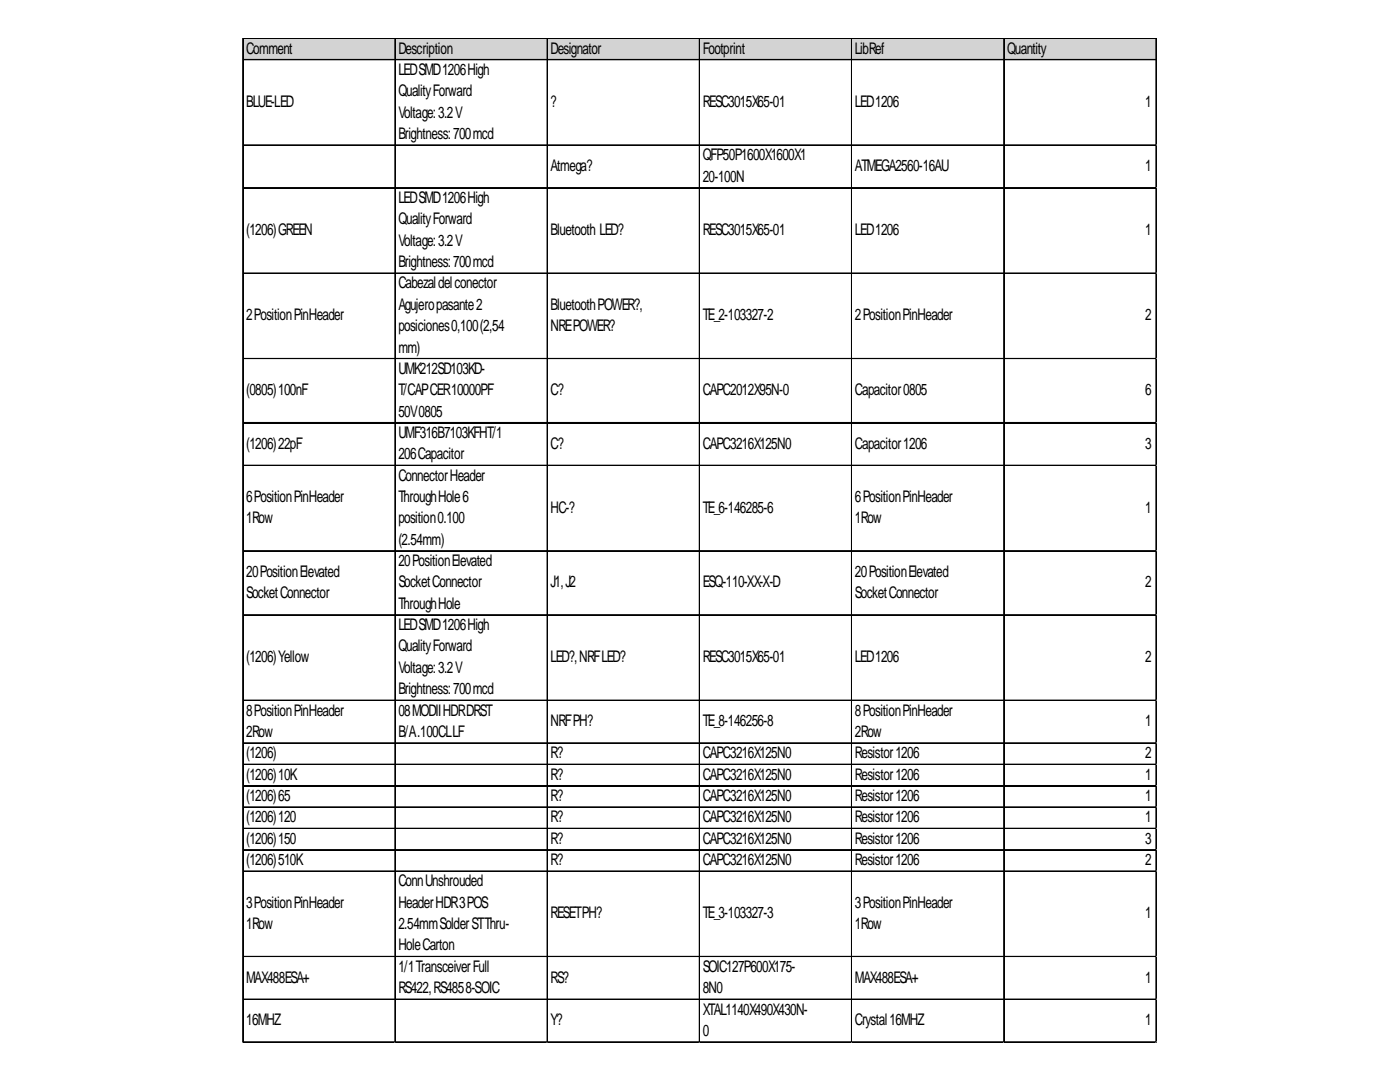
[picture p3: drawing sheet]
<svg xmlns="http://www.w3.org/2000/svg" width="279mm" height="216mm" viewBox="0 0 279 216" stroke-linecap="round" stroke-linejoin="round" font-family="sans-serif">
<defs><g id="words">
<g font-size="3.2">
<text x="49.1" y="10.7">Comment</text>
<text x="79.5" y="10.7">Description</text>
<text x="109.9" y="10.7">Designator</text>
<text x="140.3" y="10.7">Footprint</text>
<text x="170.6" y="10.7">LibRef</text>
<text x="201" y="10.7">Quantity</text>
<text x="79.5" y="14.9">LEDSMD1206High</text>
<text x="49.1" y="21.3">BLUE-LED</text>
<text x="79.5" y="19.2">QualityForward</text>
<text x="79.5" y="23.5">Voltage:3.2V</text>
<text x="109.9" y="21.3">?</text>
<text x="140.3" y="21.3">RESC3015X65-01</text>
<text x="170.6" y="21.3">LED1206</text>
<text x="228.5" y="21.3">1</text>
<text x="79.5" y="27.7">Brightness:700mcd</text>
<text x="109.9" y="34.1">Atmega?</text>
<text x="140.3" y="32">QFP50P1600X1600X1</text>
<text x="170.6" y="34.1">ATMEGA2560-16AU</text>
<text x="228.5" y="34.1">1</text>
<text x="79.5" y="40.5">LEDSMD1206High</text>
<text x="140.3" y="36.3">20-100N</text>
<text x="49.1" y="46.9">(1206)GREEN</text>
<text x="79.5" y="44.8">QualityForward</text>
<text x="109.9" y="46.9">Bluetooth LED?</text>
<text x="140.3" y="46.9">RESC3015X65-01</text>
<text x="170.6" y="46.9">LED1206</text>
<text x="228.5" y="46.9">1</text>
<text x="79.5" y="49">Voltage:3.2V</text>
<text x="79.5" y="53.3">Brightness:700mcd</text>
<text x="79.5" y="57.6">Cabezaldelconector</text>
<text x="49.1" y="64">2PositionPinHeader</text>
<text x="79.5" y="61.8">Agujeropasante2</text>
<text x="109.9" y="61.8">BluetoothPOWER?,</text>
<text x="140.3" y="64">TE_2-103327-2</text>
<text x="170.6" y="64">2PositionPinHeader</text>
<text x="228.5" y="64">2</text>
<text x="79.5" y="66.1">posiciones0,100(2,54</text>
<text x="79.5" y="70.3">mm)</text>
<text x="109.9" y="66.1">NREPOWER?</text>
<text x="79.5" y="74.6">UMK212SD103KD-</text>
<text x="49.1" y="78.9">(0805)100nF</text>
<text x="79.5" y="78.9">T/CAPCER10000PF</text>
<text x="79.5" y="83.1">50V0805</text>
<text x="109.9" y="78.9">C?</text>
<text x="140.3" y="78.9">CAPC2012X95N-0</text>
<text x="170.6" y="78.9">Capacitor0805</text>
<text x="228.5" y="78.9">6</text>
<text x="49.1" y="89.5">(1206)22pF</text>
<text x="79.5" y="87.4">UMF316B7103KFHT/1</text>
<text x="109.9" y="89.5">C?</text>
<text x="140.3" y="89.5">CAPC3216X125N0</text>
<text x="170.6" y="89.5">Capacitor1206</text>
<text x="228.5" y="89.5">3</text>
<text x="79.5" y="91.6">206Capacitor</text>
<text x="79.5" y="95.9">ConnectorHeader</text>
<text x="49.1" y="100.2">6PositionPinHeader</text>
<text x="79.5" y="100.2">ThroughHole6</text>
<text x="170.6" y="100.2">6PositionPinHeader</text>
<text x="49.1" y="104.4">1Row</text>
<text x="79.5" y="104.4">position0.100</text>
<text x="109.9" y="102.3">HC-?</text>
<text x="140.3" y="102.3">TE_6-146285-6</text>
<text x="170.6" y="104.4">1Row</text>
<text x="228.5" y="102.3">1</text>
<text x="79.5" y="108.7">(2.54mm)</text>
<text x="79.5" y="113">20PositionElevated</text>
<text x="49.1" y="115.1">20PositionElevated</text>
<text x="49.1" y="119.3">SocketConnector</text>
<text x="79.5" y="117.2">SocketConnector</text>
<text x="109.9" y="117.2">J1,J2</text>
<text x="140.3" y="117.2">ESQ-110-XX-X-D</text>
<text x="170.6" y="115.1">20PositionElevated</text>
<text x="170.6" y="119.3">SocketConnector</text>
<text x="228.5" y="117.2">2</text>
<text x="79.5" y="121.5">ThroughHole</text>
<text x="79.5" y="125.7">LEDSMD1206High</text>
<text x="79.5" y="130">QualityForward</text>
<text x="49.1" y="132.1">(1206)Yellow</text>
<text x="79.5" y="134.3">Voltage:3.2V</text>
<text x="109.9" y="132.1">LED?,NRFLED?</text>
<text x="140.3" y="132.1">RESC3015X65-01</text>
<text x="170.6" y="132.1">LED1206</text>
<text x="228.5" y="132.1">2</text>
<text x="49.1" y="142.8">8PositionPinHeader</text>
<text x="79.5" y="138.5">Brightness:700mcd</text>
<text x="79.5" y="142.8">08MODIIHDRDRST</text>
<text x="170.6" y="142.8">8PositionPinHeader</text>
<text x="49.1" y="147">2Row</text>
<text x="79.5" y="147">B/A.100CLLF</text>
<text x="109.9" y="144.9">NRFPH?</text>
<text x="140.3" y="144.9">TE_8-146256-8</text>
<text x="170.6" y="147">2Row</text>
<text x="228.5" y="144.9">1</text>
<text x="49.1" y="151.3">(1206)</text>
<text x="49.1" y="155.6">(1206)10K</text>
<text x="109.9" y="151.3">R?</text>
<text x="109.9" y="155.6">R?</text>
<text x="140.3" y="151.3">CAPC3216X125N0</text>
<text x="140.3" y="155.6">CAPC3216X125N0</text>
<text x="170.6" y="151.3">Resistor1206</text>
<text x="170.6" y="155.6">Resistor1206</text>
<text x="228.5" y="151.3">2</text>
<text x="228.5" y="155.6">1</text>
<text x="49.1" y="159.8">(1206)65</text>
<text x="109.9" y="159.8">R?</text>
<text x="140.3" y="159.8">CAPC3216X125N0</text>
<text x="170.6" y="159.8">Resistor1206</text>
<text x="228.5" y="159.8">1</text>
<text x="49.1" y="164.1">(1206)120</text>
<text x="109.9" y="164.1">R?</text>
<text x="140.3" y="164.1">CAPC3216X125N0</text>
<text x="170.6" y="164.1">Resistor1206</text>
<text x="228.5" y="164.1">1</text>
<text x="49.1" y="168.3">(1206)150</text>
<text x="49.1" y="172.6">(1206)510K</text>
<text x="109.9" y="168.3">R?</text>
<text x="109.9" y="172.6">R?</text>
<text x="140.3" y="168.3">CAPC3216X125N0</text>
<text x="140.3" y="172.6">CAPC3216X125N0</text>
<text x="170.6" y="168.3">Resistor1206</text>
<text x="170.6" y="172.6">Resistor1206</text>
<text x="228.5" y="168.3">3</text>
<text x="228.5" y="172.6">2</text>
<text x="79.5" y="176.9">ConnUnshrouded</text>
<text x="49.1" y="181.1">3PositionPinHeader</text>
<text x="49.1" y="185.4">1Row</text>
<text x="79.5" y="181.1">HeaderHDR3POS</text>
<text x="79.5" y="185.4">2.54mmSolderSTThru-</text>
<text x="109.9" y="183.3">RESETPH?</text>
<text x="140.3" y="183.3">TE_3-103327-3</text>
<text x="170.6" y="181.1">3PositionPinHeader</text>
<text x="170.6" y="185.4">1Row</text>
<text x="228.5" y="183.3">1</text>
<text x="79.5" y="189.7">HoleCarton</text>
<text x="49.1" y="196">MAX488ESA+</text>
<text x="79.5" y="193.9">1/1TransceiverFull</text>
<text x="109.9" y="196">RS?</text>
<text x="140.3" y="193.9">SOIC127P600X175-</text>
<text x="170.6" y="196">MAX488ESA+</text>
<text x="228.5" y="196">1</text>
<text x="79.5" y="198.2">RS422,RS4858-SOIC</text>
<text x="140.3" y="198.2">8N0</text>
<text x="140.3" y="202.4">XTAL1140X490X430N-</text>
<text x="49.1" y="204.6">16MHZ</text>
<text x="109.9" y="204.6">Y?</text>
<text x="140.3" y="206.7">0</text>
<text x="170.6" y="204.6">Crystal16MHZ</text>
<text x="228.5" y="204.6">1</text>
</g>
</g></defs>
<path d="M48.5 7.7h182.4v4.4h-182.4z" fill="#d3d3d3"/>
<g fill="none" stroke="#000" stroke-width=".21">
<path d="M48.4 7.6v200.5M48.6 7.6h182.2M48.6 11.9h182.2M78.8 7.8v200.3M109.2 7.8v200.3M139.5 7.8v200.3M169.9 7.8v200.3M200.3 7.8v200.3M230.7 7.8v200.3M48.6 28.9h182.2M48.6 37.4h182.2M48.6 54.5h182.2"/>
<path d="M48.6 71.5h182.2M48.6 84.3h182.2M48.6 92.8h182.2M48.6 109.9h182.2M48.6 122.7h182.2M48.6 139.7h182.2M48.6 148.2h182.2M48.6 152.5h182.2M48.6 156.8h182.2M48.6 161h182.2M48.6 165.3h182.2M48.6 169.5h182.2"/>
<path d="M48.6 173.8h182.2M48.6 190.8h182.2M48.6 199.4h182.2M48.6 207.9h182.2"/>
</g>
<g fill="none" stroke="#000" stroke-width=".2">
<path d="M48.5 7.6v200.5M48.6 7.7h182.2M48.6 12h182.2M78.9 7.8v200.3M109.3 7.8v200.3M139.6 7.8v200.3M170 7.8v200.3M200.4 7.8v200.3M230.8 7.8v200.3M48.6 29h182.2M48.6 37.5h182.2M48.6 54.6h182.2"/>
<path d="M48.6 71.6h182.2M48.6 84.4h182.2M48.6 92.9h182.2M48.6 110h182.2M48.6 122.8h182.2M48.6 139.8h182.2M48.6 148.3h182.2M48.6 152.6h182.2M48.6 156.8h182.2M48.6 161.1h182.2M48.6 165.4h182.2M48.6 169.6h182.2"/>
<path d="M48.6 173.9h182.2M48.6 190.9h182.2M48.6 199.5h182.2M48.6 208h182.2"/>
</g>
<path d="M48.4 208.1h.1" fill="none" stroke="#e0e0e0" stroke-width=".21"/>
<path d="M48.4 208.1h.2z" fill="#e0e0e0"/>
<path d="M78.8 208.1h.1" fill="none" stroke="#e0e0e0" stroke-width=".21"/>
<path d="M78.8 208.1h.2z" fill="#e0e0e0"/>
<path d="M109.2 208.1h.1" fill="none" stroke="#e0e0e0" stroke-width=".21"/>
<path d="M109.2 208.1h.1z" fill="#e0e0e0"/>
<path d="M139.5 208.1h.1" fill="none" stroke="#e0e0e0" stroke-width=".21"/>
<path d="M139.5 208.1h.2z" fill="#e0e0e0"/>
<path d="M169.9 208.1h.1" fill="none" stroke="#e0e0e0" stroke-width=".21"/>
<path d="M169.9 208.1h.2z" fill="#e0e0e0"/>
<path d="M200.3 208.1h.1" fill="none" stroke="#e0e0e0" stroke-width=".21"/>
<path d="M200.3 208.1h.2z" fill="#e0e0e0"/>
<path d="M230.7 208.1h.1" fill="none" stroke="#e0e0e0" stroke-width=".21"/>
<path d="M230.7 208.1h.1z" fill="#e0e0e0"/>
<path d="M230.8 28.9h.1" fill="none" stroke="#e0e0e0" stroke-width=".21"/>
<path d="M230.8 28.9l.1 .2z" fill="#e0e0e0"/>
<path d="M230.8 37.4h.1" fill="none" stroke="#e0e0e0" stroke-width=".21"/>
<path d="M230.8 37.4l.1 .2z" fill="#e0e0e0"/>
<path d="M230.8 54.5h.1" fill="none" stroke="#e0e0e0" stroke-width=".21"/>
<path d="M230.8 54.5l.1 .2z" fill="#e0e0e0"/>
<path d="M230.8 71.5h.1" fill="none" stroke="#e0e0e0" stroke-width=".21"/>
<path d="M230.8 71.5l.1 .2z" fill="#e0e0e0"/>
<path d="M230.8 84.3h.1" fill="none" stroke="#e0e0e0" stroke-width=".21"/>
<path d="M230.8 84.3l.1 .2z" fill="#e0e0e0"/>
<path d="M230.8 92.8h.1" fill="none" stroke="#e0e0e0" stroke-width=".21"/>
<path d="M230.8 92.8l.1 .2z" fill="#e0e0e0"/>
<path d="M230.8 109.9h.1" fill="none" stroke="#e0e0e0" stroke-width=".21"/>
<path d="M230.8 109.9l.1 .2z" fill="#e0e0e0"/>
<path d="M230.8 122.7h.1" fill="none" stroke="#e0e0e0" stroke-width=".21"/>
<path d="M230.8 122.7l.1 .1z" fill="#e0e0e0"/>
<path d="M230.8 139.7h.1" fill="none" stroke="#e0e0e0" stroke-width=".21"/>
<path d="M230.8 139.7l.1 .2z" fill="#e0e0e0"/>
<path d="M230.8 148.2h.1" fill="none" stroke="#e0e0e0" stroke-width=".21"/>
<path d="M230.8 148.2l.1 .2z" fill="#e0e0e0"/>
<path d="M230.8 152.5h.1" fill="none" stroke="#e0e0e0" stroke-width=".21"/>
<path d="M230.8 152.5l.1 .2z" fill="#e0e0e0"/>
<path d="M230.8 156.8h.1" fill="none" stroke="#e0e0e0" stroke-width=".21"/>
<path d="M230.8 156.8l.1 .1z" fill="#e0e0e0"/>
<path d="M230.8 161h.1" fill="none" stroke="#e0e0e0" stroke-width=".21"/>
<path d="M230.8 161l.1 .2z" fill="#e0e0e0"/>
<path d="M230.8 165.3h.1" fill="none" stroke="#e0e0e0" stroke-width=".21"/>
<path d="M230.8 165.3l.1 .2z" fill="#e0e0e0"/>
<path d="M230.8 169.5h.1" fill="none" stroke="#e0e0e0" stroke-width=".21"/>
<path d="M230.8 169.5l.1 .2z" fill="#e0e0e0"/>
<path d="M230.8 173.8h.1" fill="none" stroke="#e0e0e0" stroke-width=".21"/>
<path d="M230.8 173.8l.1 .2z" fill="#e0e0e0"/>
<path d="M230.8 190.8h.1" fill="none" stroke="#e0e0e0" stroke-width=".21"/>
<path d="M230.8 190.8l.1 .2z" fill="#e0e0e0"/>
<path d="M230.8 199.4h.1" fill="none" stroke="#e0e0e0" stroke-width=".21"/>
<path d="M230.8 199.4l.1 .1z" fill="#e0e0e0"/>
<path d="M230.8 207.9h.1" fill="none" stroke="#e0e0e0" stroke-width=".21"/>
<path d="M230.8 207.9l.1 .2z" fill="#e0e0e0"/>
<use href="#words"/>
</svg>
